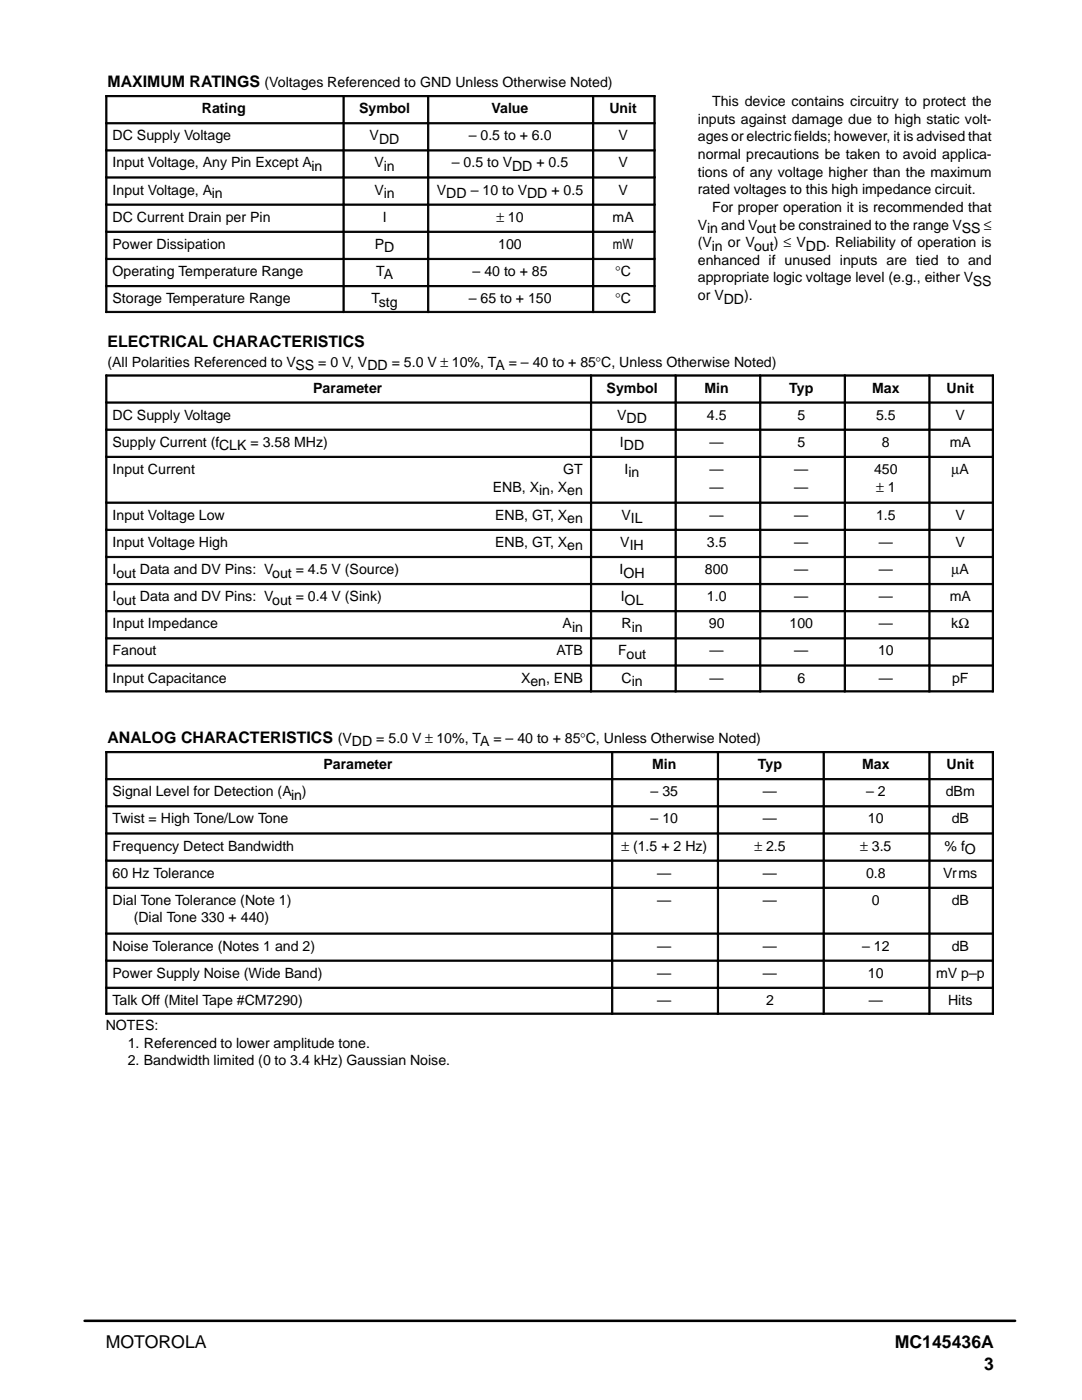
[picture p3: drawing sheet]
<svg xmlns="http://www.w3.org/2000/svg" width="216mm" height="279mm" viewBox="0 0 216 279" stroke-linecap="round" stroke-linejoin="round" font-family="sans-serif">
<defs><g id="words">
<g font-size="3.5">
<text x="21.1" y="269">MOTOROLA</text>
<text x="178.5" y="269">MC145436A</text>
<text x="196.4" y="273.4">3</text>
</g>
<g font-size="3.2">
<text x="21.4" y="17.3">MAXIMUM RATINGS</text>
<text x="21.4" y="69.3">ELECTRICAL CHARACTERISTICS</text>
<text x="21.4" y="148.2">ANALOG CHARACTERISTICS</text>
</g>
<g font-size="2.8">
<text x="52.8" y="17.3">(Voltages Referenced to GND Unless Otherwise Noted)</text>
<text x="40.3" y="22.6">Rating</text>
<text x="71.7" y="22.6">Symbol</text>
<text x="98.1" y="22.6">Value</text>
<text x="121.6" y="22.6">Unit</text>
<text x="142.1" y="21.2">This device contains circuitry to protect the</text>
<text x="22.5" y="28">DC Supply Voltage</text>
<text x="73.8" y="28">VDD</text>
<text x="93.5" y="28">– 0.5 to + 6.0</text>
<text x="123.4" y="28">V</text>
<text x="139.3" y="24.7">inputs against damage due to high static volt-</text>
<text x="139.3" y="28.2">ages or electric fields; however, it is advised that</text>
<text x="22.5" y="33.4">Input Voltage, Any Pin Except Ain</text>
<text x="74.7" y="33.4">Vin</text>
<text x="90.2" y="33.4">– 0.5 to VDD + 0.5</text>
<text x="123.4" y="33.4">V</text>
<text x="139.3" y="31.7">normal precautions be taken to avoid applica-</text>
<text x="139.3" y="35.3">tions of any voltage higher than the maximum</text>
<text x="22.5" y="38.8">Input Voltage, Ain</text>
<text x="74.7" y="38.8">Vin</text>
<text x="87.2" y="38.8">VDD – 10 to VDD + 0.5</text>
<text x="123.4" y="38.8">V</text>
<text x="139.3" y="38.8">rated voltages to this high impedance circuit.</text>
<text x="22.5" y="44.2">DC Current Drain per Pin</text>
<text x="76.4" y="44.2">I</text>
<text x="99" y="44.2">± 10</text>
<text x="122.2" y="44.2">mA</text>
<text x="139.3" y="45.8">Vin and Vout be constrained to the range VSS ≤</text>
<text x="142.1" y="42.3">For proper operation it is recommended that</text>
<text x="22.5" y="49.7">Power Dissipation</text>
<text x="74.8" y="49.7">PD</text>
<text x="99.4" y="49.7">100</text>
<text x="122.3" y="49.7">mW</text>
<text x="139.3" y="49.3">(Vin or Vout) ≤ VDD. Reliability of operation is</text>
<text x="139.3" y="52.8">enhanced if unused inputs are tied to and</text>
<text x="22.5" y="55.1">Operating Temperature Range</text>
<text x="75" y="55.1">TA</text>
<text x="94.3" y="55.1">– 40 to + 85</text>
<text x="122.8" y="55.1">°C</text>
<text x="139.3" y="56.4">appropriate logic voltage level (e.g., either VSS</text>
<text x="139.3" y="59.9">or VDD).</text>
<text x="22.5" y="60.5">Storage Temperature Range</text>
<text x="74.2" y="60.5">Tstg</text>
<text x="93.5" y="60.5">– 65 to + 150</text>
<text x="122.8" y="60.5">°C</text>
<text x="21.4" y="73.2">(All Polarities Referenced to VSS = 0 V, VDD = 5.0 V ± 10%, TA = – 40 to + 85°C, Unless Otherwise Noted)</text>
<text x="22.5" y="83.7">DC Supply Voltage</text>
<text x="62.5" y="78.3">Parameter</text>
<text x="121" y="78.3">Symbol</text>
<text x="123.1" y="83.7">VDD</text>
<text x="140.6" y="78.3">Min</text>
<text x="141.1" y="83.7">4.5</text>
<text x="157.5" y="78.3">Typ</text>
<text x="159.1" y="83.7">5</text>
<text x="174" y="78.3">Max</text>
<text x="174.8" y="83.7">5.5</text>
<text x="188.9" y="78.3">Unit</text>
<text x="190.7" y="83.7">V</text>
<text x="22.5" y="89.2">Supply Current (fCLK = 3.58 MHz)</text>
<text x="123.7" y="89.2">IDD</text>
<text x="141.6" y="89.2">—</text>
<text x="159.1" y="89.2">5</text>
<text x="176" y="89.2">8</text>
<text x="189.5" y="89.2">mA</text>
<text x="22.5" y="94.6">Input Current</text>
<text x="112.4" y="94.6">GT</text>
<text x="124.6" y="94.6">Iin</text>
<text x="141.6" y="94.6">—</text>
<text x="158.5" y="94.6">—</text>
<text x="174.4" y="94.6">450</text>
<text x="189.9" y="94.6">µA</text>
<text x="98.3" y="98.1">ENB, Xin, Xen</text>
<text x="141.6" y="98.1">—</text>
<text x="158.5" y="98.1">—</text>
<text x="174.8" y="98.1">± 1</text>
<text x="22.5" y="103.7">Input Voltage Low</text>
<text x="98.8" y="103.7">ENB, GT, Xen</text>
<text x="124" y="103.7">VIL</text>
<text x="141.6" y="103.7">—</text>
<text x="158.5" y="103.7">—</text>
<text x="174.8" y="103.7">1.5</text>
<text x="190.7" y="103.7">V</text>
<text x="22.5" y="109.1">Input Voltage High</text>
<text x="98.8" y="109.1">ENB, GT, Xen</text>
<text x="123.8" y="109.1">VIH</text>
<text x="141.1" y="109.1">3.5</text>
<text x="158.5" y="109.1">—</text>
<text x="175.4" y="109.1">—</text>
<text x="190.7" y="109.1">V</text>
<text x="22.5" y="114.6">Iout Data and DV Pins: Vout = 4.5 V (Source)</text>
<text x="22.5" y="120">Iout Data and DV Pins: Vout = 0.4 V (Sink)</text>
<text x="123.6" y="114.6">IOH</text>
<text x="123.9" y="120">IOL</text>
<text x="140.7" y="114.6">800</text>
<text x="141.1" y="120">1.0</text>
<text x="158.5" y="114.6">—</text>
<text x="158.5" y="120">—</text>
<text x="175.4" y="114.6">—</text>
<text x="175.4" y="120">—</text>
<text x="189.5" y="120">mA</text>
<text x="189.9" y="114.6">µA</text>
<text x="22.5" y="125.4">Input Impedance</text>
<text x="112.3" y="125.4">Ain</text>
<text x="124" y="125.4">Rin</text>
<text x="141.4" y="125.4">90</text>
<text x="157.5" y="125.4">100</text>
<text x="175.4" y="125.4">—</text>
<text x="189.8" y="125.4">kΩ</text>
<text x="22.5" y="130.8">Fanout</text>
<text x="111" y="130.8">ATB</text>
<text x="123.3" y="130.8">Fout</text>
<text x="141.6" y="130.8">—</text>
<text x="158.5" y="130.8">—</text>
<text x="175.2" y="130.8">10</text>
<text x="22.5" y="136.2">Input Capacitance</text>
<text x="104" y="136.2">Xen, ENB</text>
<text x="124" y="136.2">Cin</text>
<text x="141.6" y="136.2">—</text>
<text x="159.1" y="136.2">6</text>
<text x="175.4" y="136.2">—</text>
<text x="190" y="136.2">pF</text>
<text x="67.4" y="148.2">(VDD = 5.0 V ± 10%, TA = – 40 to + 85°C, Unless Otherwise Noted)</text>
<text x="64.5" y="153.5">Parameter</text>
<text x="130.1" y="153.5">Min</text>
<text x="151.2" y="153.5">Typ</text>
<text x="172" y="153.5">Max</text>
<text x="188.9" y="153.5">Unit</text>
<text x="22.5" y="158.9">Signal Level for Detection (Ain)</text>
<text x="129.8" y="158.9">– 35</text>
<text x="152.2" y="158.9">—</text>
<text x="172.8" y="158.9">– 2</text>
<text x="188.7" y="158.9">dBm</text>
<text x="22.5" y="164.3">Twist = High Tone/Low Tone</text>
<text x="129.8" y="164.3">– 10</text>
<text x="152.2" y="164.3">—</text>
<text x="173.2" y="164.3">10</text>
<text x="189.9" y="164.3">dB</text>
<text x="22.5" y="169.7">Frequency Detect Bandwidth</text>
<text x="124" y="169.7">± (1.5 + 2 Hz)</text>
<text x="150.5" y="169.7">± 2.5</text>
<text x="171.6" y="169.7">± 3.5</text>
<text x="188.5" y="169.7">% fO</text>
<text x="22.5" y="175.2">60 Hz Tolerance</text>
<text x="131.1" y="175.2">—</text>
<text x="152.2" y="175.2">—</text>
<text x="172.8" y="175.2">0.8</text>
<text x="188.2" y="175.2">Vrms</text>
<text x="22.5" y="180.6">Dial Tone Tolerance (Note 1)</text>
<text x="26.7" y="184.1">(Dial Tone 330 + 440)</text>
<text x="131.1" y="180.6">—</text>
<text x="152.2" y="180.6">—</text>
<text x="174" y="180.6">0</text>
<text x="189.9" y="180.6">dB</text>
<text x="22.5" y="189.7">Noise Tolerance (Notes 1 and 2)</text>
<text x="131.1" y="189.7">—</text>
<text x="152.2" y="189.7">—</text>
<text x="172" y="189.7">– 12</text>
<text x="189.9" y="189.7">dB</text>
<text x="22.5" y="195.1">Power Supply Noise (Wide Band)</text>
<text x="131.1" y="195.1">—</text>
<text x="152.2" y="195.1">—</text>
<text x="173.2" y="195.1">10</text>
<text x="186.8" y="195.1">mV p–p</text>
<text x="22.5" y="200.5">Talk Off (Mitel Tape #CM7290)</text>
<text x="131.1" y="200.5">—</text>
<text x="152.9" y="200.5">2</text>
<text x="173.3" y="200.5">—</text>
<text x="189.2" y="200.5">Hits</text>
<text x="21.1" y="205.6">NOTES:</text>
<text x="25.5" y="209.1">1. Referenced to lower amplitude tone.</text>
<text x="25.5" y="212.6">2. Bandwidth limited (0 to 3.4 kHz) Gaussian Noise.</text>
</g>
</g></defs>
<path d="M16.9 263.6h185.7" fill="none" stroke="#000" stroke-width=".5"/>
<g fill="#000" stroke="#000" stroke-width=".2">
<path d="M21.1 19.1h.2v5.4h-.2z" fill-rule="evenodd"/>
<path d="M21.1 19.1h47.3v.2h-47.3z" fill-rule="evenodd"/>
<path d="M68.4 19.1h.3v5.4h-.3z" fill-rule="evenodd"/>
<path d="M68.4 19.1h16.9v.2h-16.9z" fill-rule="evenodd"/>
<path d="M85.3 19.1h.3v5.4h-.3z" fill-rule="evenodd"/>
<path d="M85.3 19.1h32.9v.2h-32.9z" fill-rule="evenodd"/>
<path d="M118.2 19.1h.3v5.4h-.3z" fill-rule="evenodd"/>
<path d="M118.2 19.1h12.5v.2h-12.5z" fill-rule="evenodd"/>
<path d="M130.5 19.1h.2v5.4h-.2z" fill-rule="evenodd"/>
<path d="M21.1 24.5h.2v5.4h-.2z" fill-rule="evenodd"/>
<path d="M21.1 24.5h47.3v.2h-47.3z" fill-rule="evenodd"/>
<path d="M21.1 29.9h.2v5.4h-.2z" fill-rule="evenodd"/>
<path d="M21.1 29.9h47.3v.2h-47.3z" fill-rule="evenodd"/>
<path d="M21.1 35.3h.2v5.4h-.2z" fill-rule="evenodd"/>
<path d="M21.1 35.3h47.3v.2h-47.3z" fill-rule="evenodd"/>
<path d="M68.4 24.5h.3v5.4h-.3z" fill-rule="evenodd"/>
<path d="M68.4 24.5h16.9v.2h-16.9z" fill-rule="evenodd"/>
<path d="M68.4 29.9h.3v5.4h-.3z" fill-rule="evenodd"/>
<path d="M68.4 29.9h16.9v.2h-16.9z" fill-rule="evenodd"/>
<path d="M68.4 35.3h.3v5.4h-.3z" fill-rule="evenodd"/>
<path d="M68.4 35.3h16.9v.2h-16.9z" fill-rule="evenodd"/>
<path d="M85.3 24.5h.3v5.4h-.3z" fill-rule="evenodd"/>
<path d="M85.3 24.5h32.9v.2h-32.9z" fill-rule="evenodd"/>
<path d="M85.3 29.9h.3v5.4h-.3z" fill-rule="evenodd"/>
<path d="M85.3 29.9h32.9v.2h-32.9z" fill-rule="evenodd"/>
<path d="M85.3 35.3h.3v5.4h-.3z" fill-rule="evenodd"/>
<path d="M85.3 35.3h32.9v.2h-32.9z" fill-rule="evenodd"/>
<path d="M118.2 24.5h.3v5.4h-.3z" fill-rule="evenodd"/>
<path d="M118.2 24.5h12.5v.2h-12.5z" fill-rule="evenodd"/>
<path d="M118.2 29.9h.3v5.4h-.3z" fill-rule="evenodd"/>
<path d="M118.2 29.9h12.5v.2h-12.5z" fill-rule="evenodd"/>
<path d="M118.2 35.3h.3v5.4h-.3z" fill-rule="evenodd"/>
<path d="M118.2 35.3h12.5v.2h-12.5z" fill-rule="evenodd"/>
<path d="M130.5 24.5h.2v5.4h-.2z" fill-rule="evenodd"/>
<path d="M130.5 29.9h.2v5.4h-.2z" fill-rule="evenodd"/>
<path d="M130.5 35.3h.2v5.4h-.2z" fill-rule="evenodd"/>
<path d="M21.1 40.7h.2v5.4h-.2z" fill-rule="evenodd"/>
<path d="M21.1 40.7h47.3v.3h-47.3z" fill-rule="evenodd"/>
<path d="M21.1 46.1h.2v5.4h-.2z" fill-rule="evenodd"/>
<path d="M21.1 46.1h47.3v.3h-47.3z" fill-rule="evenodd"/>
<path d="M21.1 51.6h.2v5.4h-.2z" fill-rule="evenodd"/>
<path d="M21.1 51.6h47.3v.2h-47.3z" fill-rule="evenodd"/>
<path d="M21.1 57h.2v5.4h-.2z" fill-rule="evenodd"/>
<path d="M21.1 57h47.3v.2h-47.3z" fill-rule="evenodd"/>
<path d="M68.4 40.7h.3v5.4h-.3z" fill-rule="evenodd"/>
<path d="M68.4 40.7h16.9v.3h-16.9z" fill-rule="evenodd"/>
<path d="M68.4 46.1h.3v5.4h-.3z" fill-rule="evenodd"/>
<path d="M68.4 46.1h16.9v.3h-16.9z" fill-rule="evenodd"/>
<path d="M68.4 51.6h.3v5.4h-.3z" fill-rule="evenodd"/>
<path d="M68.4 51.6h16.9v.2h-16.9z" fill-rule="evenodd"/>
<path d="M68.4 57h.3v5.4h-.3z" fill-rule="evenodd"/>
<path d="M68.4 57h16.9v.2h-16.9z" fill-rule="evenodd"/>
<path d="M85.3 40.7h.3v5.4h-.3z" fill-rule="evenodd"/>
<path d="M85.3 40.7h32.9v.3h-32.9z" fill-rule="evenodd"/>
<path d="M85.3 46.1h.3v5.4h-.3z" fill-rule="evenodd"/>
<path d="M85.3 46.1h32.9v.3h-32.9z" fill-rule="evenodd"/>
<path d="M85.3 51.6h.3v5.4h-.3z" fill-rule="evenodd"/>
<path d="M85.3 51.6h32.9v.2h-32.9z" fill-rule="evenodd"/>
<path d="M85.3 57h.3v5.4h-.3z" fill-rule="evenodd"/>
<path d="M85.3 57h32.9v.2h-32.9z" fill-rule="evenodd"/>
<path d="M118.2 40.7h.3v5.4h-.3z" fill-rule="evenodd"/>
<path d="M118.2 40.7h12.5v.3h-12.5z" fill-rule="evenodd"/>
<path d="M118.2 46.1h.3v5.4h-.3z" fill-rule="evenodd"/>
<path d="M118.2 46.1h12.5v.3h-12.5z" fill-rule="evenodd"/>
<path d="M118.2 51.6h.3v5.4h-.3z" fill-rule="evenodd"/>
<path d="M118.2 51.6h12.5v.2h-12.5z" fill-rule="evenodd"/>
<path d="M118.2 57h.3v5.4h-.3z" fill-rule="evenodd"/>
<path d="M118.2 57h12.5v.2h-12.5z" fill-rule="evenodd"/>
<path d="M130.5 40.7h.2v5.4h-.2z" fill-rule="evenodd"/>
<path d="M130.5 46.1h.2v5.4h-.2z" fill-rule="evenodd"/>
<path d="M130.5 51.6h.2v5.4h-.2z" fill-rule="evenodd"/>
<path d="M130.5 57h.2v5.4h-.2z" fill-rule="evenodd"/>
<path d="M21.1 62.1h47.3v.3h-47.3z" fill-rule="evenodd"/>
<path d="M21.1 74.8h.2v5.4h-.2z" fill-rule="evenodd"/>
<path d="M21.1 74.8h96.7v.3h-96.7z" fill-rule="evenodd"/>
<path d="M68.4 62.1h16.9v.3h-16.9z" fill-rule="evenodd"/>
<path d="M85.3 62.1h32.9v.3h-32.9z" fill-rule="evenodd"/>
<path d="M117.8 74.8h.3v5.4h-.3z" fill-rule="evenodd"/>
<path d="M117.8 74.8h16.9v.3h-16.9z" fill-rule="evenodd"/>
<path d="M118.2 62.1h12.5v.3h-12.5z" fill-rule="evenodd"/>
<path d="M134.7 74.8h.2v5.4h-.2z" fill-rule="evenodd"/>
<path d="M134.7 74.8h16.9v.3h-16.9z" fill-rule="evenodd"/>
<path d="M151.6 74.8h.2v5.4h-.2z" fill-rule="evenodd"/>
<path d="M151.6 74.8h16.8v.3h-16.8z" fill-rule="evenodd"/>
<path d="M168.5 74.8h.2v5.4h-.2z" fill-rule="evenodd"/>
<path d="M168.5 74.8h16.8v.3h-16.8z" fill-rule="evenodd"/>
<path d="M185.3 74.8h.3v5.4h-.3z" fill-rule="evenodd"/>
<path d="M185.3 74.8h12.9v.3h-12.9z" fill-rule="evenodd"/>
<path d="M198 74.8h.2v5.4h-.2z" fill-rule="evenodd"/>
<path d="M21.1 80.2h.2v5.4h-.2z" fill-rule="evenodd"/>
<path d="M21.1 80.2h96.7v.3h-96.7z" fill-rule="evenodd"/>
<path d="M21.1 85.6h.2v5.4h-.2z" fill-rule="evenodd"/>
<path d="M21.1 85.6h96.7v.3h-96.7z" fill-rule="evenodd"/>
<path d="M21.1 91.1h.2v9.1h-.2z" fill-rule="evenodd"/>
<path d="M21.1 91.1h96.7v.2h-96.7z" fill-rule="evenodd"/>
<path d="M117.8 80.2h.3v5.4h-.3z" fill-rule="evenodd"/>
<path d="M117.8 80.2h16.9v.3h-16.9z" fill-rule="evenodd"/>
<path d="M117.8 85.6h.3v5.4h-.3z" fill-rule="evenodd"/>
<path d="M117.8 85.6h16.9v.3h-16.9z" fill-rule="evenodd"/>
<path d="M117.8 91.1h.3v9.1h-.3z" fill-rule="evenodd"/>
<path d="M117.8 91.1h16.9v.2h-16.9z" fill-rule="evenodd"/>
<path d="M134.7 80.2h.2v5.4h-.2z" fill-rule="evenodd"/>
<path d="M134.7 80.2h16.9v.3h-16.9z" fill-rule="evenodd"/>
<path d="M134.7 85.6h.2v5.4h-.2z" fill-rule="evenodd"/>
<path d="M134.7 85.6h16.9v.3h-16.9z" fill-rule="evenodd"/>
<path d="M134.7 91.1h.2v9.1h-.2z" fill-rule="evenodd"/>
<path d="M134.7 91.1h16.9v.2h-16.9z" fill-rule="evenodd"/>
<path d="M151.6 80.2h.2v5.4h-.2z" fill-rule="evenodd"/>
<path d="M151.6 80.2h16.8v.3h-16.8z" fill-rule="evenodd"/>
<path d="M151.6 85.6h.2v5.4h-.2z" fill-rule="evenodd"/>
<path d="M151.6 85.6h16.8v.3h-16.8z" fill-rule="evenodd"/>
<path d="M151.6 91.1h.2v9.1h-.2z" fill-rule="evenodd"/>
<path d="M151.6 91.1h16.8v.2h-16.8z" fill-rule="evenodd"/>
<path d="M168.5 80.2h.2v5.4h-.2z" fill-rule="evenodd"/>
<path d="M168.5 80.2h16.8v.3h-16.8z" fill-rule="evenodd"/>
<path d="M168.5 85.6h.2v5.4h-.2z" fill-rule="evenodd"/>
<path d="M168.5 85.6h16.8v.3h-16.8z" fill-rule="evenodd"/>
<path d="M168.5 91.1h.2v9.1h-.2z" fill-rule="evenodd"/>
<path d="M168.5 91.1h16.8v.2h-16.8z" fill-rule="evenodd"/>
<path d="M185.3 80.2h.3v5.4h-.3z" fill-rule="evenodd"/>
<path d="M185.3 80.2h12.9v.3h-12.9z" fill-rule="evenodd"/>
<path d="M185.3 85.6h.3v5.4h-.3z" fill-rule="evenodd"/>
<path d="M185.3 85.6h12.9v.3h-12.9z" fill-rule="evenodd"/>
<path d="M185.3 91.1h.3v9.1h-.3z" fill-rule="evenodd"/>
<path d="M185.3 91.1h12.9v.2h-12.9z" fill-rule="evenodd"/>
<path d="M198 80.2h.2v5.4h-.2z" fill-rule="evenodd"/>
<path d="M198 85.6h.2v5.4h-.2z" fill-rule="evenodd"/>
<path d="M198 91.1h.2v9.1h-.2z" fill-rule="evenodd"/>
<path d="M21.1 100.2h.2v5.4h-.2z" fill-rule="evenodd"/>
<path d="M21.1 100.2h96.7v.2h-96.7z" fill-rule="evenodd"/>
<path d="M21.1 105.6h.2v5.4h-.2z" fill-rule="evenodd"/>
<path d="M21.1 105.6h96.7v.3h-96.7z" fill-rule="evenodd"/>
<path d="M21.1 111h.2v5.4h-.2z" fill-rule="evenodd"/>
<path d="M21.1 111h96.7v.3h-96.7z" fill-rule="evenodd"/>
<path d="M21.1 116.4h.2v5.5h-.2z" fill-rule="evenodd"/>
<path d="M21.1 116.4h96.7v.3h-96.7z" fill-rule="evenodd"/>
<path d="M117.8 100.2h.3v5.4h-.3z" fill-rule="evenodd"/>
<path d="M117.8 100.2h16.9v.2h-16.9z" fill-rule="evenodd"/>
<path d="M117.8 105.6h.3v5.4h-.3z" fill-rule="evenodd"/>
<path d="M117.8 105.6h16.9v.3h-16.9z" fill-rule="evenodd"/>
<path d="M117.8 111h.3v5.4h-.3z" fill-rule="evenodd"/>
<path d="M117.8 111h16.9v.3h-16.9z" fill-rule="evenodd"/>
<path d="M117.8 116.4h.3v5.5h-.3z" fill-rule="evenodd"/>
<path d="M117.8 116.4h16.9v.3h-16.9z" fill-rule="evenodd"/>
<path d="M134.7 100.2h.2v5.4h-.2z" fill-rule="evenodd"/>
<path d="M134.7 100.2h16.9v.2h-16.9z" fill-rule="evenodd"/>
<path d="M134.7 105.6h.2v5.4h-.2z" fill-rule="evenodd"/>
<path d="M134.7 105.6h16.9v.3h-16.9z" fill-rule="evenodd"/>
<path d="M134.7 111h.2v5.4h-.2z" fill-rule="evenodd"/>
<path d="M134.7 111h16.9v.3h-16.9z" fill-rule="evenodd"/>
<path d="M134.7 116.4h.2v5.5h-.2z" fill-rule="evenodd"/>
<path d="M134.7 116.4h16.9v.3h-16.9z" fill-rule="evenodd"/>
<path d="M151.6 100.2h.2v5.4h-.2z" fill-rule="evenodd"/>
<path d="M151.6 100.2h16.8v.2h-16.8z" fill-rule="evenodd"/>
<path d="M151.6 105.6h.2v5.4h-.2z" fill-rule="evenodd"/>
<path d="M151.6 105.6h16.8v.3h-16.8z" fill-rule="evenodd"/>
<path d="M151.6 111h.2v5.4h-.2z" fill-rule="evenodd"/>
<path d="M151.6 111h16.8v.3h-16.8z" fill-rule="evenodd"/>
<path d="M151.6 116.4h.2v5.5h-.2z" fill-rule="evenodd"/>
<path d="M151.6 116.4h16.8v.3h-16.8z" fill-rule="evenodd"/>
<path d="M168.5 100.2h.2v5.4h-.2z" fill-rule="evenodd"/>
<path d="M168.5 100.2h16.8v.2h-16.8z" fill-rule="evenodd"/>
<path d="M168.5 105.6h.2v5.4h-.2z" fill-rule="evenodd"/>
<path d="M168.5 105.6h16.8v.3h-16.8z" fill-rule="evenodd"/>
<path d="M168.5 111h.2v5.4h-.2z" fill-rule="evenodd"/>
<path d="M168.5 111h16.8v.3h-16.8z" fill-rule="evenodd"/>
<path d="M168.5 116.4h.2v5.5h-.2z" fill-rule="evenodd"/>
<path d="M168.5 116.4h16.8v.3h-16.8z" fill-rule="evenodd"/>
<path d="M185.3 100.2h.3v5.4h-.3z" fill-rule="evenodd"/>
<path d="M185.3 100.2h12.9v.2h-12.9z" fill-rule="evenodd"/>
<path d="M185.3 105.6h.3v5.4h-.3z" fill-rule="evenodd"/>
<path d="M185.3 105.6h12.9v.3h-12.9z" fill-rule="evenodd"/>
<path d="M185.3 111h.3v5.4h-.3z" fill-rule="evenodd"/>
<path d="M185.3 111h12.9v.3h-12.9z" fill-rule="evenodd"/>
<path d="M185.3 116.4h.3v5.5h-.3z" fill-rule="evenodd"/>
<path d="M185.3 116.4h12.9v.3h-12.9z" fill-rule="evenodd"/>
<path d="M198 100.2h.2v5.4h-.2z" fill-rule="evenodd"/>
<path d="M198 105.6h.2v5.4h-.2z" fill-rule="evenodd"/>
<path d="M198 111h.2v5.4h-.2z" fill-rule="evenodd"/>
<path d="M198 116.4h.2v5.5h-.2z" fill-rule="evenodd"/>
<path d="M21.1 121.9h.2v5.4h-.2z" fill-rule="evenodd"/>
<path d="M21.1 121.9h96.7v.2h-96.7z" fill-rule="evenodd"/>
<path d="M21.1 127.3h.2v5.4h-.2z" fill-rule="evenodd"/>
<path d="M21.1 127.3h96.7v.2h-96.7z" fill-rule="evenodd"/>
<path d="M21.1 132.7h.2v5.4h-.2z" fill-rule="evenodd"/>
<path d="M21.1 132.7h96.7v.2h-96.7z" fill-rule="evenodd"/>
<path d="M21.1 137.9h96.7v.2h-96.7z" fill-rule="evenodd"/>
<path d="M117.8 121.9h.3v5.4h-.3z" fill-rule="evenodd"/>
<path d="M117.8 121.9h16.9v.2h-16.9z" fill-rule="evenodd"/>
<path d="M117.8 127.3h.3v5.4h-.3z" fill-rule="evenodd"/>
<path d="M117.8 127.3h16.9v.2h-16.9z" fill-rule="evenodd"/>
<path d="M117.8 132.7h.3v5.4h-.3z" fill-rule="evenodd"/>
<path d="M117.8 132.7h16.9v.2h-16.9z" fill-rule="evenodd"/>
<path d="M117.8 137.9h16.9v.2h-16.9z" fill-rule="evenodd"/>
<path d="M134.7 121.9h.2v5.4h-.2z" fill-rule="evenodd"/>
<path d="M134.7 121.9h16.9v.2h-16.9z" fill-rule="evenodd"/>
<path d="M134.7 127.3h.2v5.4h-.2z" fill-rule="evenodd"/>
<path d="M134.7 127.3h16.9v.2h-16.9z" fill-rule="evenodd"/>
<path d="M134.7 132.7h.2v5.4h-.2z" fill-rule="evenodd"/>
<path d="M134.7 132.7h16.9v.2h-16.9z" fill-rule="evenodd"/>
<path d="M134.7 137.9h16.9v.2h-16.9z" fill-rule="evenodd"/>
<path d="M151.6 121.9h.2v5.4h-.2z" fill-rule="evenodd"/>
<path d="M151.6 121.9h16.8v.2h-16.8z" fill-rule="evenodd"/>
<path d="M151.6 127.3h.2v5.4h-.2z" fill-rule="evenodd"/>
<path d="M151.6 127.3h16.8v.2h-16.8z" fill-rule="evenodd"/>
<path d="M151.6 132.7h.2v5.4h-.2z" fill-rule="evenodd"/>
<path d="M151.6 132.7h16.8v.2h-16.8z" fill-rule="evenodd"/>
<path d="M151.6 137.9h16.8v.2h-16.8z" fill-rule="evenodd"/>
<path d="M168.5 121.9h.2v5.4h-.2z" fill-rule="evenodd"/>
<path d="M168.5 121.9h16.8v.2h-16.8z" fill-rule="evenodd"/>
<path d="M168.5 127.3h.2v5.4h-.2z" fill-rule="evenodd"/>
<path d="M168.5 127.3h16.8v.2h-16.8z" fill-rule="evenodd"/>
<path d="M168.5 132.7h.2v5.4h-.2z" fill-rule="evenodd"/>
<path d="M168.5 132.7h16.8v.2h-16.8z" fill-rule="evenodd"/>
<path d="M168.5 137.9h16.8v.2h-16.8z" fill-rule="evenodd"/>
<path d="M185.3 121.9h.3v5.4h-.3z" fill-rule="evenodd"/>
<path d="M185.3 121.9h12.9v.2h-12.9z" fill-rule="evenodd"/>
<path d="M185.3 127.3h.3v5.4h-.3z" fill-rule="evenodd"/>
<path d="M185.3 127.3h12.9v.2h-12.9z" fill-rule="evenodd"/>
<path d="M185.3 132.7h.3v5.4h-.3z" fill-rule="evenodd"/>
<path d="M185.3 132.7h12.9v.2h-12.9z" fill-rule="evenodd"/>
<path d="M185.3 137.9h12.9v.2h-12.9z" fill-rule="evenodd"/>
<path d="M198 121.9h.2v5.4h-.2z" fill-rule="evenodd"/>
<path d="M198 127.3h.2v5.4h-.2z" fill-rule="evenodd"/>
<path d="M198 132.7h.2v5.4h-.2z" fill-rule="evenodd"/>
<path d="M21.1 150h.2v5.4h-.2z" fill-rule="evenodd"/>
<path d="M21.1 150h100.9v.2h-100.9z" fill-rule="evenodd"/>
<path d="M21.1 155.4h.2v5.4h-.2z" fill-rule="evenodd"/>
<path d="M21.1 155.4h100.9v.2h-100.9z" fill-rule="evenodd"/>
<path d="M122 150h.3v5.4h-.3z" fill-rule="evenodd"/>
<path d="M122 150h21.1v.2h-21.1z" fill-rule="evenodd"/>
<path d="M122 155.4h.3v5.4h-.3z" fill-rule="evenodd"/>
<path d="M122 155.4h21.1v.2h-21.1z" fill-rule="evenodd"/>
<path d="M143.1 150h.3v5.4h-.3z" fill-rule="evenodd"/>
<path d="M143.1 150h21.1v.2h-21.1z" fill-rule="evenodd"/>
<path d="M143.1 155.4h.3v5.4h-.3z" fill-rule="evenodd"/>
<path d="M143.1 155.4h21.1v.2h-21.1z" fill-rule="evenodd"/>
<path d="M164.2 150h.3v5.4h-.3z" fill-rule="evenodd"/>
<path d="M164.2 150h21.1v.2h-21.1z" fill-rule="evenodd"/>
<path d="M164.2 155.4h.3v5.4h-.3z" fill-rule="evenodd"/>
<path d="M164.2 155.4h21.1v.2h-21.1z" fill-rule="evenodd"/>
<path d="M185.3 150h.3v5.4h-.3z" fill-rule="evenodd"/>
<path d="M185.3 150h12.9v.2h-12.9z" fill-rule="evenodd"/>
<path d="M185.3 155.4h.3v5.4h-.3z" fill-rule="evenodd"/>
<path d="M185.3 155.4h12.9v.2h-12.9z" fill-rule="evenodd"/>
<path d="M198 150h.2v5.4h-.2z" fill-rule="evenodd"/>
<path d="M198 155.4h.2v5.4h-.2z" fill-rule="evenodd"/>
<path d="M21.1 160.8h.2v5.4h-.2z" fill-rule="evenodd"/>
<path d="M21.1 160.8h100.9v.2h-100.9z" fill-rule="evenodd"/>
<path d="M21.1 166.2h.2v5.4h-.2z" fill-rule="evenodd"/>
<path d="M21.1 166.2h100.9v.3h-100.9z" fill-rule="evenodd"/>
<path d="M21.1 171.6h.2v5.4h-.2z" fill-rule="evenodd"/>
<path d="M21.1 171.6h100.9v.3h-100.9z" fill-rule="evenodd"/>
<path d="M21.1 177.1h.2v9.1h-.2z" fill-rule="evenodd"/>
<path d="M21.1 177.1h100.9v.2h-100.9z" fill-rule="evenodd"/>
<path d="M122 160.8h.3v5.4h-.3z" fill-rule="evenodd"/>
<path d="M122 160.8h21.1v.2h-21.1z" fill-rule="evenodd"/>
<path d="M122 166.2h.3v5.4h-.3z" fill-rule="evenodd"/>
<path d="M122 166.2h21.1v.3h-21.1z" fill-rule="evenodd"/>
<path d="M122 171.6h.3v5.4h-.3z" fill-rule="evenodd"/>
<path d="M122 171.6h21.1v.3h-21.1z" fill-rule="evenodd"/>
<path d="M122 177.1h.3v9.1h-.3z" fill-rule="evenodd"/>
<path d="M122 177.1h21.1v.2h-21.1z" fill-rule="evenodd"/>
<path d="M143.1 160.8h.3v5.4h-.3z" fill-rule="evenodd"/>
<path d="M143.1 160.8h21.1v.2h-21.1z" fill-rule="evenodd"/>
<path d="M143.1 166.2h.3v5.4h-.3z" fill-rule="evenodd"/>
<path d="M143.1 166.2h21.1v.3h-21.1z" fill-rule="evenodd"/>
<path d="M143.1 171.6h.3v5.4h-.3z" fill-rule="evenodd"/>
<path d="M143.1 171.6h21.1v.3h-21.1z" fill-rule="evenodd"/>
<path d="M143.1 177.1h.3v9.1h-.3z" fill-rule="evenodd"/>
<path d="M143.1 177.1h21.1v.2h-21.1z" fill-rule="evenodd"/>
<path d="M164.2 160.8h.3v5.4h-.3z" fill-rule="evenodd"/>
<path d="M164.2 160.8h21.1v.2h-21.1z" fill-rule="evenodd"/>
<path d="M164.2 166.2h.3v5.4h-.3z" fill-rule="evenodd"/>
<path d="M164.2 166.2h21.1v.3h-21.1z" fill-rule="evenodd"/>
<path d="M164.2 171.6h.3v5.4h-.3z" fill-rule="evenodd"/>
<path d="M164.2 171.6h21.1v.3h-21.1z" fill-rule="evenodd"/>
<path d="M164.2 177.1h.3v9.1h-.3z" fill-rule="evenodd"/>
<path d="M164.2 177.1h21.1v.2h-21.1z" fill-rule="evenodd"/>
<path d="M185.3 160.8h.3v5.4h-.3z" fill-rule="evenodd"/>
<path d="M185.3 160.8h12.9v.2h-12.9z" fill-rule="evenodd"/>
<path d="M185.3 166.2h.3v5.4h-.3z" fill-rule="evenodd"/>
<path d="M185.3 166.2h12.9v.3h-12.9z" fill-rule="evenodd"/>
<path d="M185.3 171.6h.3v5.4h-.3z" fill-rule="evenodd"/>
<path d="M185.3 171.6h12.9v.3h-12.9z" fill-rule="evenodd"/>
<path d="M185.3 177.1h.3v9.1h-.3z" fill-rule="evenodd"/>
<path d="M185.3 177.1h12.9v.2h-12.9z" fill-rule="evenodd"/>
<path d="M198 160.8h.2v5.4h-.2z" fill-rule="evenodd"/>
<path d="M198 166.2h.2v5.4h-.2z" fill-rule="evenodd"/>
<path d="M198 171.6h.2v5.4h-.2z" fill-rule="evenodd"/>
<path d="M198 177.1h.2v9.1h-.2z" fill-rule="evenodd"/>
<path d="M21.1 186.2h.2v5.4h-.2z" fill-rule="evenodd"/>
<path d="M21.1 186.2h100.9v.2h-100.9z" fill-rule="evenodd"/>
<path d="M21.1 191.6h.2v5.4h-.2z" fill-rule="evenodd"/>
<path d="M21.1 191.6h100.9v.2h-100.9z" fill-rule="evenodd"/>
<path d="M21.1 197h.2v5.4h-.2z" fill-rule="evenodd"/>
<path d="M21.1 197h100.9v.3h-100.9z" fill-rule="evenodd"/>
<path d="M122 186.2h.3v5.4h-.3z" fill-rule="evenodd"/>
<path d="M122 186.2h21.1v.2h-21.1z" fill-rule="evenodd"/>
<path d="M122 191.6h.3v5.4h-.3z" fill-rule="evenodd"/>
<path d="M122 191.6h21.1v.2h-21.1z" fill-rule="evenodd"/>
<path d="M122 197h.3v5.4h-.3z" fill-rule="evenodd"/>
<path d="M122 197h21.1v.3h-21.1z" fill-rule="evenodd"/>
<path d="M143.1 186.2h.3v5.4h-.3z" fill-rule="evenodd"/>
<path d="M143.1 186.2h21.1v.2h-21.1z" fill-rule="evenodd"/>
<path d="M143.1 191.6h.3v5.4h-.3z" fill-rule="evenodd"/>
<path d="M143.1 191.6h21.1v.2h-21.1z" fill-rule="evenodd"/>
<path d="M143.1 197h.3v5.4h-.3z" fill-rule="evenodd"/>
<path d="M143.1 197h21.1v.3h-21.1z" fill-rule="evenodd"/>
<path d="M164.2 186.2h.3v5.4h-.3z" fill-rule="evenodd"/>
<path d="M164.2 186.2h21.1v.2h-21.1z" fill-rule="evenodd"/>
<path d="M164.2 191.6h.3v5.4h-.3z" fill-rule="evenodd"/>
<path d="M164.2 191.6h21.1v.2h-21.1z" fill-rule="evenodd"/>
<path d="M164.2 197h.3v5.4h-.3z" fill-rule="evenodd"/>
<path d="M164.2 197h21.1v.3h-21.1z" fill-rule="evenodd"/>
<path d="M185.3 186.2h.3v5.4h-.3z" fill-rule="evenodd"/>
<path d="M185.3 186.2h12.9v.2h-12.9z" fill-rule="evenodd"/>
<path d="M185.3 191.6h.3v5.4h-.3z" fill-rule="evenodd"/>
<path d="M185.3 191.6h12.9v.2h-12.9z" fill-rule="evenodd"/>
<path d="M185.3 197h.3v5.4h-.3z" fill-rule="evenodd"/>
<path d="M185.3 197h12.9v.3h-12.9z" fill-rule="evenodd"/>
<path d="M198 186.2h.2v5.4h-.2z" fill-rule="evenodd"/>
<path d="M198 191.6h.2v5.4h-.2z" fill-rule="evenodd"/>
<path d="M198 197h.2v5.4h-.2z" fill-rule="evenodd"/>
<path d="M21.1 202.2h100.9v.2h-100.9z" fill-rule="evenodd"/>
<path d="M122 202.2h21.1v.2h-21.1z" fill-rule="evenodd"/>
<path d="M143.1 202.2h21.1v.2h-21.1z" fill-rule="evenodd"/>
<path d="M164.2 202.2h21.1v.2h-21.1z" fill-rule="evenodd"/>
<path d="M185.3 202.2h12.9v.2h-12.9z" fill-rule="evenodd"/>
</g>
<use href="#words"/>
</svg>
